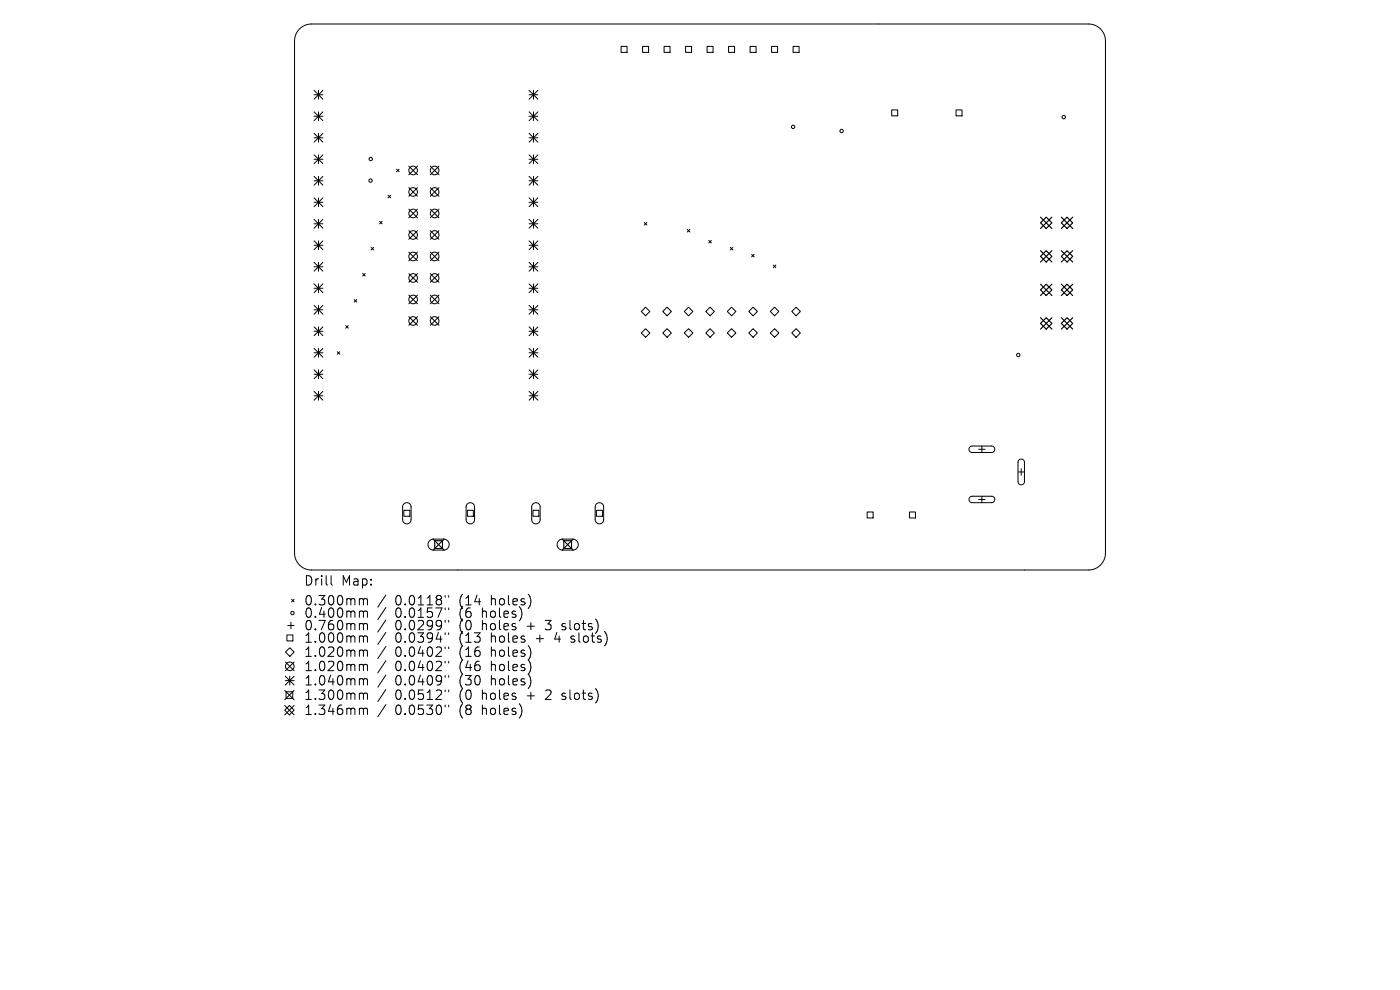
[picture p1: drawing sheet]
<svg xmlns="http://www.w3.org/2000/svg" width="297mm" height="210mm" viewBox="0 0 297 210" stroke-linecap="round" stroke-linejoin="round" font-family="sans-serif">
<defs><g id="words">
<g font-size="2.8">
<text x="64.4" y="124.5">Drill</text>
<text x="72.4" y="124.5">Map:</text>
<text x="64.4" y="128.7">0.300mm</text>
<text x="64.4" y="131.3">0.400mm</text>
<text x="83.8" y="128.7">0.0118&quot;</text>
<text x="83.8" y="131.3">0.0157&quot;</text>
<text x="97.6" y="128.7">(14</text>
<text x="97.6" y="131.3">(6</text>
<text x="102.5" y="131.3">holes)</text>
<text x="104.4" y="128.7">holes)</text>
<text x="64.4" y="134">0.760mm</text>
<text x="64.4" y="136.6">1.000mm</text>
<text x="83.8" y="134">0.0299&quot;</text>
<text x="83.8" y="136.6">0.0394&quot;</text>
<text x="97.6" y="134">(0</text>
<text x="97.6" y="136.6">(13</text>
<text x="102.5" y="134">holes</text>
<text x="104.4" y="136.6">holes</text>
<text x="112.3" y="134">+</text>
<text x="114.2" y="136.6">+</text>
<text x="116.5" y="134">3</text>
<text x="118.4" y="136.6">4</text>
<text x="120.1" y="134">slots)</text>
<text x="122" y="136.6">slots)</text>
<text x="64.4" y="139.6">1.020mm</text>
<text x="64.4" y="142.7">1.020mm</text>
<text x="83.8" y="139.6">0.0402&quot;</text>
<text x="83.8" y="142.7">0.0402&quot;</text>
<text x="97.6" y="139.6">(16</text>
<text x="97.6" y="142.7">(46</text>
<text x="104.4" y="139.6">holes)</text>
<text x="104.4" y="142.7">holes)</text>
<text x="64.4" y="145.7">1.040mm</text>
<text x="64.4" y="148.8">1.300mm</text>
<text x="83.8" y="145.7">0.0409&quot;</text>
<text x="83.8" y="148.8">0.0512&quot;</text>
<text x="97.6" y="145.7">(30</text>
<text x="97.6" y="148.8">(0</text>
<text x="102.5" y="148.8">holes</text>
<text x="104.4" y="145.7">holes)</text>
<text x="112.3" y="148.8">+</text>
<text x="116.5" y="148.8">2</text>
<text x="120.1" y="148.8">slots)</text>
<text x="64.4" y="152">1.346mm</text>
<text x="83.8" y="152">0.0530&quot;</text>
<text x="97.6" y="152">(8</text>
<text x="102.5" y="152">holes)</text>
</g>
</g></defs>
<g fill="none" stroke="#000" stroke-width=".21">
<path d="M63.5 6.1a3.6 3.6 0 0 1 2.6-1h164.8a3.6 3.6 0 0 1 3.6 3.6v108.6a3.6 3.6 0 0 1-3.6 3.6h-164.8a3.6 3.6 0 0 1-3.6-3.6v-108.6a3.6 3.6 0 0 1 1-2.6zM66.6 19.2l1.9 1.8M67.6 19.2v1.8M68.5 19.2l-1.9 1.8M112.2 19.2l1.9 1.8M113.2 19.2v1.8M114.1 19.2l-1.9 1.8M131.8 9.8h1.2v1.3h-1.2zM136.3 9.8h1.3v1.3h-1.3zM140.9 9.8h1.3v1.3h-1.3zM145.4 9.8h1.3v1.3h-1.3zM150 9.8h1.3v1.3h-1.3z"/>
<path d="M154.6 9.8h1.2v1.3h-1.2zM159.1 9.8h1.3v1.3h-1.3zM163.7 9.8h1.3v1.3h-1.3zM168.2 9.8h1.3v1.3h-1.3zM66.6 20.1h1.9M66.6 23.7l1.9 1.9M66.6 24.7h1.9M66.6 28.3l1.9 1.9M66.6 29.2h1.9M66.6 32.9l1.9 1.8M66.6 33.8h1.9M66.6 37.4l1.9 1.9"/>
<path d="M66.6 38.3h1.9M67.6 23.7v1.9M67.6 28.3v1.9M67.6 32.9v1.8M67.6 37.4v1.9M68.5 23.7l-1.9 1.9M68.5 28.3l-1.9 1.9M68.5 32.9l-1.9 1.8M68.5 37.4l-1.9 1.9M84.1 35.9l.6 .5M84.7 35.9l-.6 .5M86.7 35.2l1.9 1.9"/>
<path d="M86.7 39.8l1.9 1.8M88.6 35.2l-1.9 1.9M88.6 39.8l-1.9 1.8M91.3 39.8l1.8 1.8M91.3 35.2l1.8 1.9M93.1 35.2l-1.8 1.9M93.1 39.8l-1.8 1.8M112.2 20.1h1.9M112.2 24.7h1.9M112.2 29.2h1.9M112.2 33.8h1.9M112.2 38.3h1.9"/>
<path d="M112.2 23.7l1.9 1.9M112.2 28.3l1.9 1.9M112.2 32.9l1.9 1.8M112.2 37.4l1.9 1.9M113.2 23.7v1.9M113.2 28.3v1.9M113.2 32.9v1.8M113.2 37.4v1.9M114.1 23.7l-1.9 1.9M114.1 28.3l-1.9 1.9M114.1 37.4l-1.9 1.9M114.1 32.9l-1.9 1.8"/>
<path d="M189.2 23.3h1.2v1.3h-1.2zM202.8 23.3h1.3v1.3h-1.3zM66.6 42l1.9 1.8M66.6 42.9h1.9M66.6 46.5l1.9 1.9M66.6 47.5h1.9M66.6 51.1l1.9 1.9M66.6 52h1.9M66.6 55.7l1.9 1.8M66.6 56.6h1.9M67.6 42v1.8M67.6 46.5v1.9"/>
<path d="M67.6 51.1v1.9M67.6 55.7v1.8M68.5 42l-1.9 1.8M68.5 46.5l-1.9 1.9M68.5 51.1l-1.9 1.9M68.5 55.7l-1.9 1.8M76.9 58l.6 .6M77.5 58l-.6 .6M78.7 52.5l.6 .5M79.3 52.5l-.6 .5M80.5 47l.6 .5M81.1 47l-.6 .5"/>
<path d="M82.3 41.4l.6 .6M82.9 41.4l-.6 .6M86.7 44.4l1.9 1.8M86.7 48.9l1.9 1.9M86.7 53.5l1.9 1.8M86.7 58.1l1.9 1.8M88.6 44.4l-1.9 1.8M88.6 48.9l-1.9 1.9M88.6 53.5l-1.9 1.8M88.6 58.1l-1.9 1.8M91.3 44.4l1.8 1.8M91.3 48.9l1.8 1.9"/>
<path d="M91.3 53.5l1.8 1.8M91.3 58.1l1.8 1.8M93.1 44.4l-1.8 1.8M93.1 48.9l-1.8 1.9M93.1 53.5l-1.8 1.8M93.1 58.1l-1.8 1.8M112.2 42.9h1.9M112.2 47.5h1.9M112.2 52h1.9M112.2 56.6h1.9M112.2 42l1.9 1.8M112.2 46.5l1.9 1.9"/>
<path d="M112.2 51.1l1.9 1.9M112.2 55.7l1.9 1.8M113.2 42v1.8M113.2 46.5v1.9M113.2 51.1v1.9M113.2 55.7v1.8M114.1 42l-1.9 1.8M114.1 46.5l-1.9 1.9M114.1 51.1l-1.9 1.9M114.1 55.7l-1.9 1.8M136.7 47.2l.5 .5M137.2 47.2l-.5 .5"/>
<path d="M145.8 48.7l.5 .5M146.3 48.7l-.5 .5M150.4 51l.5 .5M150.9 51l-.5 .5M154.9 52.5l.6 .5M155.5 52.5l-.6 .5M159.5 54l.5 .5M160 54l-.5 .5M164.1 56.2l.5 .6M164.6 56.2l-.5 .6M66.6 60.2l1.9 1.9M66.6 61.2h1.9"/>
<path d="M66.6 64.8l1.9 1.8M66.6 65.7h1.9M66.6 69.3l1.9 1.9M66.6 70.3h1.9M66.6 73.9l1.9 1.9M66.6 74.8h1.9M66.6 78.5l1.9 1.8M66.6 79.4h1.9M67.6 60.2v1.9M67.6 64.8v1.8M67.6 69.3v1.9M67.6 73.9v1.9"/>
<path d="M67.6 78.5v1.8M68.5 60.2l-1.9 1.9M68.5 64.8l-1.9 1.8M68.5 69.3l-1.9 1.9M68.5 73.9l-1.9 1.9M68.5 78.5l-1.9 1.8M71.6 74.6l.5 .5M72.1 74.6l-.5 .5M73.3 69.1l.6 .5M73.9 69.1l-.6 .5M75.1 63.5l.6 .6M75.7 63.5l-.6 .6"/>
<path d="M86.7 62.6l1.9 1.8M86.7 67.2l1.9 1.8M88.6 62.6l-1.9 1.8M88.6 67.2l-1.9 1.8M91.3 67.2l1.8 1.8M91.3 62.6l1.8 1.8M93.1 62.6l-1.8 1.8M93.1 67.2l-1.8 1.8M112.2 61.2h1.9M112.2 65.7h1.9M112.2 70.3h1.9M112.2 74.8h1.9"/>
<path d="M112.2 79.4h1.9M112.2 60.2l1.9 1.9M112.2 64.8l1.9 1.8M112.2 69.3l1.9 1.9M112.2 73.9l1.9 1.9M112.2 78.5l1.9 1.8M113.2 60.2v1.9M113.2 64.8v1.8M113.2 69.3v1.9M113.2 73.9v1.9M113.2 78.5v1.8M114.1 60.2l-1.9 1.9"/>
<path d="M114.1 64.8l-1.9 1.8M114.1 69.3l-1.9 1.9M114.1 73.9l-1.9 1.9M114.1 78.5l-1.9 1.8M136 66.1l1-.9 .9 .9-.9 .9zM137 69.7l.9 .9-.9 .9-1-.9zM140.6 66.1l.9-.9 .9 .9-.9 .9zM140.6 70.6l.9-.9 .9 .9-.9 .9zM145.2 66.1l.9-.9 .9 .9-.9 .9zM146.1 69.7l.9 .9-.9 .9-.9-.9zM149.7 66.1l.9-.9 1 .9-1 .9zM150.6 69.7l1 .9-1 .9-.9-.9z"/>
<path d="M154.3 66.1l.9-.9 .9 .9-.9 .9zM155.2 69.7l.9 .9-.9 .9-.9-.9zM158.8 66.1l1-.9 .9 .9-.9 .9zM158.8 70.6l1-.9 .9 .9-.9 .9zM163.4 66.1l.9-.9 .9 .9-.9 .9zM164.3 69.7l.9 .9-.9 .9-.9-.9zM168 66.1l.9-.9 .9 .9-.9 .9zM168.9 69.7l.9 .9-.9 .9-.9-.9zM66.6 83l1.9 1.9M66.6 84h1.9M67.6 83v1.9M68.5 83l-1.9 1.9"/>
<path d="M112.2 84h1.9M112.2 83l1.9 1.9M113.2 83v1.9M114.1 83l-1.9 1.9M205.8 94.8l.4-.2h4.2a.68 .68 0 0 1 .6 .7 .68 .68 0 0 1-.6 .7h-4.2a.68 .68 0 0 1-.6-.4 .68 .68 0 0 1 .2-.8zM207.6 95.3h1.4M208.3 94.6v1.4M216.2 97.6a.68 .68 0 0 1 .7-.2 .68 .68 0 0 1 .4 .7v4.1a.68 .68 0 0 1-.7 .7 .68 .68 0 0 1-.6-.7v-4.2zM216.6 99.4v1.4M85.7 106.9a.9 .9 0 0 1 1-.2 .9 .9 0 0 1 .5 .8v2.7a.9 .9 0 0 1-.9 .9 .9 .9 0 0 1-.9-.9v-2.7zM85.7 108.2h1.2v1.3h-1.2zM91.1 114.7l.8-.3h2.2a1.17 1.17 0 0 1 1.2 1.1 1.17 1.17 0 0 1-1.2 1.2h-2.1a1.17 1.17 0 0 1-1.1-.7 1.17 1.17 0 0 1 .2-1.3z"/>
<path d="M99.1 108.2h1.3v1.3h-1.3zM99.1 106.9a.9 .9 0 0 1 1-.2 .9 .9 0 0 1 .6 .8v2.7a.9 .9 0 0 1-.9 .9 .9 .9 0 0 1-.9-.9v-2.7zM113.1 108.2h1.2v1.3h-1.2zM113.1 106.9a.9 .9 0 0 1 .9-.2 .9 .9 0 0 1 .6 .8v2.7a.9 .9 0 0 1-.9 .9 .9 .9 0 0 1-.9-.9v-2.7zM118.5 114.7l.8-.3h2.2a1.17 1.17 0 0 1 1.2 1.1 1.17 1.17 0 0 1-1.2 1.2h-2.1a1.17 1.17 0 0 1-1.1-.7 1.17 1.17 0 0 1 .2-1.3zM126.5 106.9a.9 .9 0 0 1 1-.2 .9 .9 0 0 1 .6 .8v2.7a.9 .9 0 0 1-.9 .9 .9 .9 0 0 1-.9-.9v-2.7zM126.5 108.2h1.3v1.3h-1.3zM184 108.6h1.2v1.3h-1.2zM192.9 108.6h1.3v1.3h-1.3zM205.8 105.5l.4-.2h4.2a.68 .68 0 0 1 .6 .7 .68 .68 0 0 1-.6 .6h-4.2a.68 .68 0 0 1-.6-.4 .68 .68 0 0 1 .2-.7zM207.6 106h1.4M208.3 105.3v1.3"/>
<path d="M216 100.1h1.3M60.9 134.7h1.2v1.3h-1.2zM61 132.7h1.4M61.5 137.4l.9 .9-.9 .9-.9-.9zM61.7 132v1.4M61.9 127.1l.5 .6M62.4 127.1l-.5 .6M70.2 122.1v1.7l.3 .3M76.5 127h.3l.3 .3M76.5 129.6h.3l.3 .3M76.5 132.3l.5 .1 .1 .2M76.5 134.9h.3l.3 .3"/>
<path d="M76.5 137.9h.3l.3 .3M77.1 127.3l.3-.3 .5 .1 .1 1.2M77.1 127.3v1M77.1 129.9v1.1M77.1 132.6v1M77.1 135.2v1M77.1 138.2v1M77.1 129.9l.3-.3 .5 .1 .1 1.3M77.1 132.6l.3-.3 .5 .1 .1 1.2M77.1 135.2l.3-.3 .5 .1 .1 1.2M77.1 138.2l.3-.3 .5 .1 .1 1.2M81.9 126.2l-1.8 2.6"/>
<path d="M81.9 128.9l-1.8 2.5M81.9 131.5l-1.8 2.6M81.9 134.1l-1.8 2.6M81.9 137.1l-1.8 2.6M94.4 126.3v.4M94.4 129v.3M94.4 131.6v.4M94.4 134.2v.4M94.4 137.2v.4M95.2 126.3v.4M95.2 129v.3M95.2 131.6v.4"/>
<path d="M95.2 134.2v.4M95.2 137.2v.4M119.2 133.5l.2 .1M119.3 132.4v.4M121.1 136.1l.2 .1M60.4 146.5l2 2M60.4 149.7l2 2M60.5 143.4l1.9 1.9M60.5 144.4h1.9M60.6 140.4l1.8 1.9M60.7 146.7h1.4v1.5h-1.4zM61.4 149.7l1 1-1 1-1-1z"/>
<path d="M61.5 143.4v1.9M62.4 140.4l-1.8 1.9M62.4 143.4l-1.9 1.9M62.4 146.5l-2 2M62.4 149.7l-2 2M76.5 140.9l.5 .1 .1 .2M76.5 144h.3l.3 .3M76.5 147l.5 .1 .1 .2M76.5 150.2h.3l.3 .3M77.1 141.2v1.1M77.1 144.3v1M77.1 147.3v1.1"/>
<path d="M77.1 150.5v1.1M77.1 141.2l.3-.3 .5 .1 .1 1.3M77.1 144.3l.3-.3 .5 .1 .1 1.2M77.1 147.3l.3-.3 .5 .1 .1 1.3M77.1 150.5l.3-.3 .5 .1 .1 1.3M81.9 140.2l-1.8 2.5M81.9 143.2l-1.8 2.6M81.9 146.3l-1.8 2.5M81.9 149.5l-1.8 2.5M94.4 140.3v.3M94.4 143.3v.4M94.4 146.4v.3"/>
<path d="M94.4 149.6v.3M95.2 140.3v.3M95.2 143.3v.4M95.2 146.4v.3M95.2 149.6v.3M119.2 148.3l.2 .1M119.3 147.1v.5"/>
<circle cx="78.6" cy="38.3" r=".36"/>
<circle cx="78.6" cy="33.7" r=".36"/>
<circle cx="87.6" cy="36.2" r=".92"/>
<circle cx="92.2" cy="36.2" r=".92"/>
<circle cx="168.3" cy="26.9" r=".36"/>
<circle cx="178.5" cy="27.8" r=".36"/>
<circle cx="225.7" cy="24.8" r=".36"/>
<circle cx="87.6" cy="54.4" r=".92"/>
<circle cx="87.6" cy="40.7" r=".92"/>
<circle cx="87.6" cy="45.3" r=".92"/>
<circle cx="87.6" cy="59" r=".92"/>
<circle cx="87.6" cy="49.8" r=".92"/>
<circle cx="92.2" cy="54.4" r=".92"/>
<circle cx="92.2" cy="40.7" r=".92"/>
<circle cx="92.2" cy="45.3" r=".92"/>
<circle cx="92.2" cy="59" r=".92"/>
<circle cx="92.2" cy="49.8" r=".92"/>
<circle cx="87.6" cy="68.1" r=".92"/>
<circle cx="87.6" cy="63.5" r=".92"/>
<circle cx="92.2" cy="68.1" r=".92"/>
<circle cx="92.2" cy="63.5" r=".92"/>
<circle cx="216" cy="75.3" r=".36"/>
<circle cx="62" cy="130" r=".36"/>
<circle cx="61.5" cy="141.4" r=".92"/>
</g>
<path d="M91.9 114.4l2.3 2.3M92.2 114.7h1.7v1.7h-1.7zM94.2 114.4l-2.3 2.3M119.3 114.4l2.3 2.3M119.6 114.7h1.7v1.7h-1.7zM121.6 114.4l-2.3 2.3" fill="none" stroke="#000" stroke-width=".23"/>
<g fill="none" stroke="#000" stroke-width=".24">
<path d="M220.7 47.3l1.2-1.2 1.3 1.2-1.3 1.2zM220.7 54.4l1.2-1.2 1.3 1.2-1.3 1.2zM220.7 46.1l2.5 2.4M220.7 53.2l2.5 2.4M223.2 46.1l-2.5 2.4M223.2 53.2l-2.5 2.4M225.2 47.3l1.2-1.2 1.2 1.2-1.2 1.2zM225.2 54.4l1.2-1.2 1.2 1.2-1.2 1.2zM225.2 46.1l2.4 2.4M225.2 53.2l2.4 2.4M227.6 46.1l-2.4 2.4M227.6 53.2l-2.4 2.4"/>
<path d="M220.7 61.5l1.2-1.2 1.3 1.2-1.3 1.2zM220.7 68.6l1.2-1.2 1.3 1.2-1.3 1.2zM220.7 60.3l2.5 2.4M220.7 67.4l2.5 2.4M223.2 60.3l-2.5 2.4M223.2 67.4l-2.5 2.4M225.2 68.6l1.2-1.2 1.2 1.2-1.2 1.2zM225.2 60.3l2.4 2.4M225.2 67.4l2.4 2.4M226.4 60.3l1.2 1.2-1.2 1.2-1.2-1.2zM227.6 60.3l-2.4 2.4M227.6 67.4l-2.4 2.4"/>
</g>
<use href="#words"/>
</svg>
